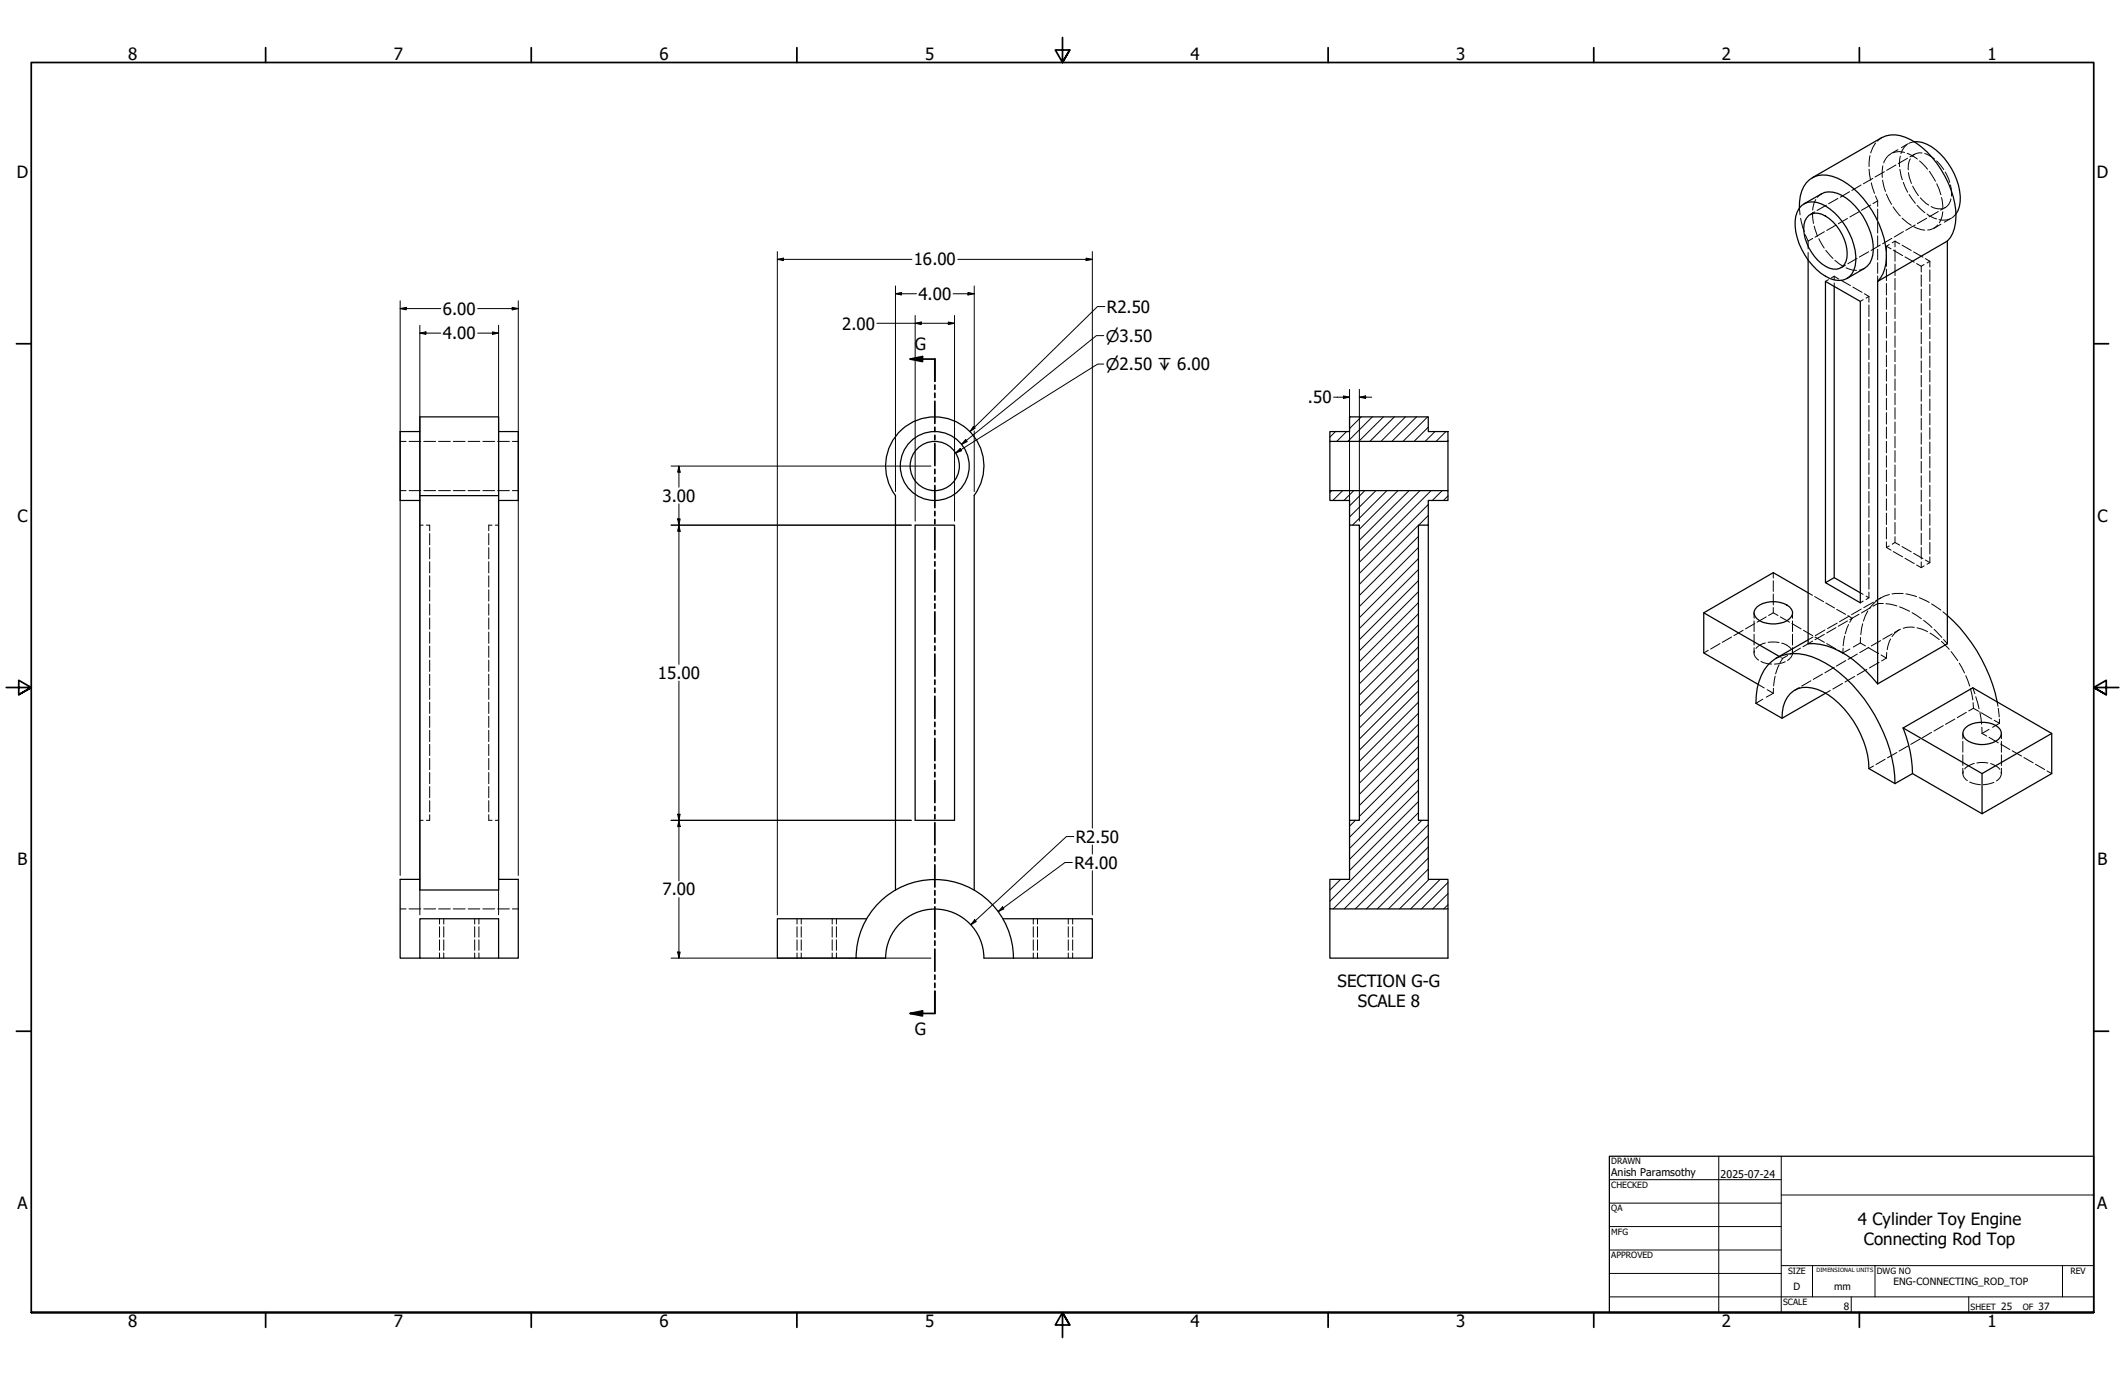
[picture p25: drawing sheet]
<svg xmlns="http://www.w3.org/2000/svg" width="864mm" height="559mm" viewBox="0 0 864 559" stroke-linecap="round" stroke-linejoin="round" font-family="sans-serif">
<defs><g id="words">
<g font-size="6.9">
<text x="52.1" y="24.4">8</text>
<text x="160" y="24.4">7</text>
<text x="268" y="24.4">6</text>
<text x="375.9" y="24.4">5</text>
<text x="483.9" y="24.4">4</text>
<text x="591.8" y="24.4">3</text>
<text x="699.8" y="24.4">2</text>
<text x="807.7" y="24.4">1</text>
<text x="6.9" y="72.3">D</text>
<text x="852.1" y="72.3">D</text>
<text x="371.3" y="107.9">16.00</text>
<text x="373.3" y="121.9">4.00</text>
<text x="180" y="127.9">6.00</text>
<text x="449.8" y="127.1">R2.50</text>
<text x="180" y="137.9">4.00</text>
<text x="342.3" y="133.9">2.00</text>
<text x="371.8" y="142.3">G</text>
<text x="531.6" y="163.9">.50</text>
<text x="269.2" y="203.9">3.00</text>
<text x="7.1" y="212">C</text>
<text x="852.4" y="212">C</text>
<text x="267.3" y="275.9">15.00</text>
<text x="437.2" y="342.5">R2.50</text>
<text x="7.2" y="351.7">B</text>
<text x="436.6" y="353">R4.00</text>
<text x="852.4" y="351.7">B</text>
<text x="269.2" y="363.9">7.00</text>
<text x="543.6" y="401">SECTION G-G</text>
<text x="551.8" y="409.3">SCALE 8</text>
<text x="371.8" y="420.4">G</text>
<text x="7.1" y="491.4">A</text>
<text x="852.3" y="491.4">A</text>
<text x="755.1" y="497.8">4 Cylinder Toy Engine</text>
<text x="757.5" y="506">Connecting Rod Top</text>
<text x="52.1" y="539.4">8</text>
<text x="160" y="539.4">7</text>
<text x="268" y="539.4">6</text>
<text x="375.9" y="539.4">5</text>
<text x="483.9" y="539.4">4</text>
<text x="591.8" y="539.4">3</text>
<text x="699.8" y="539.4">2</text>
<text x="807.7" y="539.4">1</text>
</g>
<g font-size="6.5">
<text x="449.4" y="138.8">⌀3.50</text>
<text x="449.4" y="150.4">⌀2.50 ↧ 6.00</text>
</g>
<g font-size="4.3">
<text x="654.8" y="477.8">Anish Paramsothy</text>
<text x="699.3" y="478.6">2025-07-24</text>
</g>
<g font-size="4.1">
<text x="728.9" y="524.1">D</text>
<text x="745.4" y="524.1">mm</text>
<text x="769.5" y="522.2">ENG-CONNECTING_ROD_TOP</text>
<text x="749.4" y="532.6">8</text>
<text x="813.2" y="532.6">25</text>
<text x="828.5" y="532.6">37</text>
</g>
<g font-size="3.5">
<text x="654.8" y="473.2">DRAWN</text>
<text x="654.8" y="482.8">CHECKED</text>
<text x="654.8" y="492.3">QA</text>
<text x="654.8" y="501.8">MFG</text>
<text x="654.8" y="511.4">APPROVED</text>
<text x="726.7" y="517.7">SIZE</text>
<text x="762.8" y="517.7">DWG NO</text>
<text x="841.4" y="517.7">REV</text>
<text x="724.7" y="530.4">SCALE</text>
<text x="800.9" y="532.6">SHEET</text>
<text x="822.1" y="532.6">OF</text>
</g>
<text font-size="2.3" x="738.3" y="516.9">DIMENSIONAL UNITS</text>
</g></defs>
<!-- layer: Hatch (ANSI) -->
<g fill="none" stroke="#000" stroke-width=".41">
<path d="M542.7 175.4l-2.3 2.3M547.2 175.4l-4 4M548.8 169.4l-.4 .3M553.2 169.4l-4.8 4.8M557.7 169.4l-9.9 10M562.2 169.4l-10 10M566.7 169.4l-10 10M571.2 169.4l-10 10M575.7 169.4l-10 10M580.2 169.4l-10 10M580.5 173.6l-5.8 5.8M583.2 175.4l-4 4"/>
<path d="M587.6 175.4l-4 4M588.5 179.1l-.4 .3M541.2 199.4l-.8 .8M545.7 199.4l-4 4M550.2 199.4l-4 4M554.7 199.4l-6.3 6.2M559.2 199.4l-10.8 10.7M563.6 199.4l-13.9 14M568.1 199.4l-15.7 15.7M572.6 199.4l-20.2 20.2M577.1 199.4l-24.7 24.6M581.6 199.4l-29.2 29.1"/>
<path d="M586.1 199.4l-4 4M576.5 218l-24.1 24M576.5 213.5l-24.1 24M580.5 209.5l-3.9 3.9M580.5 205l-28.1 28M588.5 201.5l-1.9 1.9M576.5 236l-24.1 24M576.5 231.5l-24.1 24M576.5 227l-24.1 24M576.5 222.5l-24.1 24M576.5 258.4l-24.1 24M576.5 253.9l-24.1 24"/>
<path d="M576.5 249.4l-24.1 24M576.5 244.9l-24.1 24M576.5 240.5l-24.1 24M576.5 276.4l-24.1 24M576.5 271.9l-24.1 24M576.5 267.4l-24.1 24M576.5 262.9l-24.1 24M576.5 298.8l-24.1 24M576.5 294.3l-24.1 24M576.5 289.9l-24.1 24M576.5 285.4l-24.1 24M576.5 280.9l-24.1 24"/>
<path d="M576.5 316.8l-28.1 28M576.5 312.3l-28.1 28M576.5 307.8l-24.1 24M576.5 303.3l-24.1 24M550.9 333.4l-2.5 2.4M576.5 330.3l-36.1 36M576.5 325.8l-28.1 28M576.5 321.3l-28.1 27.9M577.8 333.4l-36 36M580.5 339.7l-29.7 29.7M580.5 335.2l-34.2 34.2M544.8 357.4l-4.4 4.4"/>
<path d="M580.5 353.2l-16.2 16.2M580.5 348.7l-20.7 20.7M580.5 344.2l-25.2 25.2M580.8 357.4l-12 12M585.3 357.4l-12 12M588.5 358.6l-10.8 10.8M588.5 367.7l-1.8 1.7M588.5 363.2l-6.3 6.2"/>
</g>
<!-- layer: Hidden (ANSI) -->
<g fill="none" stroke="#000" stroke-width=".41">
<path d="M762.3 58.2l-1.1 1.6-.9 2.4M764.7 55.9l-1.7 1.4M774.9 58.8l-1 1-1.4 2.6M775.5 58.4l-2.8 1.6M777.9 57.6l-2.1 .6M740.2 78.8l-1.6 1.4M751.6 77.9l-3.7 2.2M756.3 75.2l-3.7 2.2M759.6 68.8l.6 4.4M760 63.2l-.4 4.5M760.5 74.3l1.3 4.3M761.1 72.5l-3.8 2.2"/>
<path d="M762.2 79.6l.9 2.1M765.1 73.2l1.2 4.6M765.2 67.4l-.2 4.7M765.8 69.8l-3.8 2.1M766.6 78.9l2.1 4.2M768.3 62.6a6 6 0 0 0-2.7 3.6M770.5 67.1l-3.7 2.1M771.3 60.8l-2.8 1.6M772.1 68.8l1 4.3M772.3 63.4l-.3 4.4M773.5 74.1l1.8 4M774 62a6.3 6.3 0 0 0-4.6 .1"/>
<path d="M775.1 62.3l4.1 2.3M775.2 64.3l-3.7 2.2M775.6 70.2l1.2 4.3M775.8 79.1l2.6 3.5M776.4 64.6a7.4 7.4 0 0 0-.9 4.4M777.3 75.6l2.4 3.9M778.1 62.7l-1.9 1.1M780.1 65.4l3.2 3.4M781.1 62.2a4.3 4.3 0 0 0-4.1 1.4M782.2 62.4l2.1 .9 1.9 1.3M784.1 69.7l2.5 4M787 65.4l2.9 3.5"/>
<path d="M787.1 74.7l1.7 4.4M790.5 69.9l1.9 4.2M792.7 75.2l.4 4.5M731.3 84.5l.2 2.8M731.8 88.7l1.4 5.4M733.7 95.4l1.1 2.6M734.8 98v3.1M736.6 86.4l.4 4.4M736.7 96.9l-1.9 1.1M737.3 91.9l1.4 4.1M737.5 86.1l-1.9 1.1M737.9 81.1l-.7 1.4-.5 2.8"/>
<path d="M739.2 97l2.2 3.8M741.4 94.2l-3.8 2.2M742.3 83.4l-3.9 2.1M746.1 91.5l-3.7 2.2M747 80.6l-3.9 2.2M750.8 88.8l-3.7 2.1M755.5 86l-3.7 2.2M760.3 83.3l-3.8 2.2M763.1 81.7v2.2M763.1 85v4.3M763.1 90.4v4.3M763.1 95.8v4.4"/>
<path d="M763.1 81.7l-1.9 1M764.2 99.6l-3.8 2.2M767.8 99.4l-1.2 .7M768.9 96.8l-3.8 2.3M769.4 84.1l2.9 3.7M770.1 98l-1.1 .7M772 99.1l-1.9-1.1v2.3M773 99.6l3.7 2.2M773 88.6l3.7 3M773.6 94.1l-3.8 2.2M777.7 92.1l3.2 1.2 1.3 .2M778.3 91.4l-3.8 2.2"/>
<path d="M779.1 83.4l3.2 3M780.4 80.4l3.4 3M783 88.7l-3.8 2.2M783.1 87l2.7 1.6 1.2 .4M784.8 83.9a6.3 6.3 0 0 0 4.4 .9M787.5 91.4a5.6 5.6 0 0 1-4.1 2.1M787.7 86l-3.7 2.1M788.8 91.1l-2.8 1.7M789.1 80.3l.5 4.6M789.6 86l-.3 1.8-1.1 2.8M790.6 84.3l-1.9 1.1M792.4 89l-1.4 .4-3-.1"/>
<path d="M792.9 80.8a4.7 4.7 0 0 1-2.6 3.7M793.1 88.6l-2.9 1.7M794.9 87l-1.6 1.5M734.8 102.6v3.1M742 101.7l2.9 3.3M743.1 113.7l-1.2 .7M745.4 112.3l1.9 1.1M745.4 112.3v1.4M745.4 115v1.4M745.4 112.3l-1.2 .7M745.7 105.9l3.6 2.5M748.2 113.9l3.8 2.2"/>
<path d="M750 107.8l-1.8 1M750.3 108.8l2.7 1 1.5 .1M753 116.6l3.7 2.2M754.7 105l-3.7 2.2M757.7 109.1l-2.1 .7M757.7 119.4l1.8 1.1M759.5 102.3l-3.9 2.2M763.1 101.3v4.3M763.1 106.7v4.4M763.1 112.1v2.3M766.6 100.1v2.3M766.6 103.6v4.6"/>
<path d="M766.6 109.4v4.6M766.6 115.2v4.7M766.6 100.1l1.9 1.1M769.4 101.7l3.8 2.2M770.1 101.5v4.7M770.1 107.3v4.7M770.1 113.2v4.7M770.1 119v4.7M774.2 104.4l3.7 2.2M777.7 102.4l3.8 2.1M778.9 107.1l1.9 1.1M780.8 108.2v2.4"/>
<path d="M780.8 111.7v4.7M780.8 117.5v4.7M781.9 107.5l-1.1 .7M782.4 105.1l1.9 1.1M784.3 106.2l-1.2 .7M784.3 106.2v2.3M784.3 109.7v4.7M784.3 115.5v4.6M757.2 121.8l-1.2 .7M759.5 120.5v2.3M759.5 124v4.7M759.5 129.8v4.6"/>
<path d="M759.5 135.6v4.7M759.5 120.5l-1.1 .7M766.6 121v4.7M766.6 126.9v4.7M766.6 132.7v4.7M766.6 138.6v4.6M770.1 124.8v4.7M770.1 130.7v4.6M770.1 136.5v4.7M780.8 123.4v4.6M780.8 129.2v4.7M780.8 135.1v4.6"/>
<path d="M784.3 121.3v4.7M784.3 127.2v4.6M784.3 133v4.7M784.3 138.8v4.7M759.5 141.5v4.6M759.5 147.3v4.7M759.5 153.1v4.7M759.5 158.9v4.7M766.6 144.4v4.6M766.6 150.2v4.7M766.6 156v4.7M770.1 142.3v4.7"/>
<path d="M770.1 148.1v4.7M770.1 154v4.7M770.1 159.8v4.7M780.8 140.9v4.6M780.8 146.7v4.7M780.8 152.5v4.7M780.8 158.4v4.7M784.3 144.7v4.7M784.3 150.5v4.7M784.3 156.3v4.7M162.6 179.4h2.4M166.2 179.4h4.8"/>
<path d="M172.2 179.4h4.8M178.2 179.4h4.8M184.2 179.4h4.8M190.2 179.4h4.8M196.2 179.4h4.8M202.2 179.4h4.8M208.2 179.4h2.4M759.5 164.8v4.7M759.5 170.6v4.7M759.5 176.5v4.6M766.6 161.9v4.7M766.6 167.7v4.6"/>
<path d="M766.6 173.5v4.7M766.6 179.4v4.6M770.1 165.7v4.6M770.1 171.5v4.6M770.1 177.4v4.6M780.8 164.2v4.6M780.8 170.1v4.6M780.8 175.9v4.6M784.3 162.2v4.6M784.3 168v4.7M784.3 173.8v4.7M784.3 179.6v4.7"/>
<path d="M162.6 199.4h2.4M166.2 199.4h4.8M172.2 199.4h4.8M178.2 199.4h4.8M184.2 199.4h4.8M190.2 199.4h4.8M196.2 199.4h4.8M202.2 199.4h4.8M208.2 199.4h2.4M759.5 182.3v4.6M759.5 188.1v4.7M759.5 193.9v4.7"/>
<path d="M759.5 199.8v4.7M766.6 185.2v4.7M766.6 191v4.7M766.6 196.8v4.7M770.1 183.1v4.7M770.1 189v4.7M770.1 194.8v4.7M780.8 181.7v4.7M780.8 187.5v4.7M780.8 193.4v4.7M780.8 199.2v4.6M784.3 185.5v4.7"/>
<path d="M784.3 191.3v4.7M784.3 197.2v4.6M170.6 213.4h1.4M173.3 213.4h1.3v2.3M174.6 216.9v4.5M198.6 216.9v4.5M200 213.4h-1.4v2.3M201.3 213.4h1.3M759.5 205.6v4.6M759.5 211.5v4.6M759.5 217.3v4.6M766.6 202.7v4.7"/>
<path d="M766.6 208.5v4.7M766.6 214.4v4.6M770.1 200.7v4.6M770.1 206.5v4.6M770.1 212.3v4.7M770.1 218.1v2.4M780.8 205v4.7M780.8 210.9v4.6M780.8 216.7v4.7M784.3 203v4.6M784.3 208.9v4.6M784.3 214.6v4.7"/>
<path d="M174.6 222.6v4.5M174.6 228.3v4.6M174.6 234v4.6M174.6 239.7v4.6M198.6 222.6v4.5M198.6 228.3v4.6M198.6 234v4.6M198.6 239.7v4.6M720.7 232.7v2.2M720.7 236v4.3M759.5 223.1v4.7M759.5 228.9v4.7"/>
<path d="M759.5 234.8v4.7M766.6 222.5l1.9 1.1M766.6 220.2v2.3M767.8 221.9l-1.2 .6M769.4 224.2l3.8 2.1M770.1 220.5l1.9 1.1M770.1 220.5l-1.1 .7M773 222.1l3.7 2.2M774.2 226.9l3.7 2.1M777.7 224.9l3.8 2.1M778.9 229.6l1.9 1.1M780.8 222.5v4.7"/>
<path d="M780.8 228.3v2.4M781.9 230l-1.1 .7M782.4 227.6l1.9 1.1M784.3 220.5v4.7M784.3 226.3v2.4M784.3 228.7l-1.2 .6M174.6 245.4v4.6M174.6 251.1v4.6M174.6 256.9v4.5M198.6 245.4v4.6M198.6 251.1v4.6M198.6 256.9v4.5"/>
<path d="M703.7 258.9l-3.8 2.1M708.4 256.2l-3.7 2.1M712.9 249v2.3M712.9 252.3v4.4M712.9 257.7v4.4M713.1 253.4l-3.7 2.2M717.8 250.7l-3.7 2.2M720.7 246.9v2.1l1.9 1.1M720.7 241.4v4.4M720.7 249l-1.9 1.1M723.5 250.7l3.8 2.2M728.2 253.4l3.8 2.2"/>
<path d="M728.5 249v2.3M728.5 252.3v4.4M728.5 257.7v4.4M732.9 256.2l3.8 2.1M734.8 240.9l1.8 1M736.8 258.9l-2 1.1M737.5 242.4l3.6 2.1M737.6 258.9l3.8 2.1M741.4 257.8l-3.8 2.2M741.7 256l-4 2.3M742 245l3.6 2.1M746.1 255.1l-3.7 2.1"/>
<path d="M746.4 247.6l3.7 2.1M746.6 253.2l-3.9 2.3M749.7 258.5l-.7 3.9M750.8 252.3l-3.7 2.2M751 250.2l1.7 1.1-1 1.6M751.3 253.8l-1.4 3.8M751.5 250.4l-3.9 2.3M755.5 249.6l-3.7 2.2M756 240.9l1.2 .7M756.1 259.1l-.1 2.2M756.4 247.5l-3.9 2.3M757 253.5l-.8 4.4"/>
<path d="M757.2 244.3l-1.2 .7M758.4 242.3l1.1 .7M759.1 248.3l-1.8 4.1M759.5 240.6v2.4M759.5 243l-1.1 .6M760.3 246.9l-3.8 2.2M761.4 244.7l-4 2.3M762.8 244l-3.1 3.3M764.3 243l-2 1.2M765.4 245.2l-2.3 .1-1.9 1.1M766.4 245.4l4.5 .9M767.8 241.6l-1.9 .6-2.2 1.2"/>
<path d="M768.3 259.7l-.5 .9-.8 3.4M769 257.6l-3.8 2.2M771.8 256l-1.9 1M772 246.6l4.1 1.8M772.4 255.7l-2.4 1.7-1.1 1.3M773.4 241.2l-4.5 .2M774.6 241.4l4.3 1.1M777 249l3.9 2.5M777.9 255h-3.1l-1.4 .3M779.1 255.1l4.2 1.6M780 242.9l4 2M781.7 252.1l3.5 2.9"/>
<path d="M784.4 257.3l3.7 2.6M785 245.4l3.7 2.6M786 255.8l3.2 3.2M789.6 248.7l1.8 1.4M789.9 259.9l1.5 1.7M174.6 262.6v4.5M174.6 268.3v4.6M174.6 274v4.6M174.6 279.7v4.5M198.6 262.6v4.5M198.6 268.3v4.6M198.6 274v4.6"/>
<path d="M198.6 279.7v4.5M694.2 264.3l-1.8 1.1M699 261.6l-3.8 2.2M712.9 263.2v2.2M713 264.5a2.93 2.93 0 0 0 1.7 3.8M714.5 278.1l2.5 1.5M715.6 268.8l2.5 .9 1.9 .2M717.4 261.3a6.5 6.5 0 0 0-3.8 2.2M718.6 261l4.4 .1M720.7 279.7v2M721.4 274.8l-.6 4M723 270.2l-1.4 3.7"/>
<path d="M723.1 266.8l.4 .3M724 267.3l.5 .3M724.1 261.4a6.9 6.9 0 0 1 3.8 2.3M724.5 267.6l-1.1 1.7M725.5 268.9l-2.2 .8-2.2 .2M726.5 266.4l-2 1.2M728.3 264.7a2.99 2.99 0 0 1-1.9 3.7M728.5 263.2v2.2M731.3 279.4l-1.9 1.1M731.7 263.4l-4.1 2.4M736 276.7l-3.8 2.1M736.7 260.5l-4 2.3"/>
<path d="M740.7 273.9l-3.8 2.2M742.4 261.6l3.7 2.2M745.4 271.2l-3.8 2.2M747.1 264.3l1.8 1.1M748.8 277.7l-3.9 2.3M749 263.4l-.1 2M750.1 268.5l-3.8 2.2M751.8 263.8l-2.9 1.6M753.7 274.9l-3.9 2.3M754.8 265.8l-3.7 2.2M756 261.3l-2.8 1.7M756 261.3l2.1 1.2"/>
<path d="M758.7 272l-3.9 2.3M759.2 263.1l4.3 2.5M759.5 263.1l-3.7 2.1M763.7 269.2l-4 2.3M764.3 260.3l-3.8 2.2M764.5 266.2l2.1 1.3M766.6 267.5l-1.9 1.1M766.8 265.2l-.2 2.3M789 260.7l3.2 3.2M792.9 264.8l2.7 3.7M796.2 269.5l2.2 4M798.9 274.6l1.6 4.2"/>
<path d="M800.8 279.9l1 4.5M801.8 279.5l.8 2.4M174.6 285.4v4.5M174.6 291.1v4.6M174.6 296.8v4.6M198.6 285.4v4.5M198.6 291.1v4.6M198.6 296.8v4.6M716.4 284.2l-2.8 1.6M718.2 280.3l2.5 1.4M720.7 281.7l-2.9 1.6M743.8 280.6l-1.9 1.1"/>
<path d="M785 297.6l-3.8 2.2M789.7 294.9l-3.8 2.2M794.4 292.2l-3.8 2.2M797.7 298.1v2.1M799.1 289.5l-3.7 2.2M801.9 285.6l.1 2.2M802 287.8l2.1 1.3M802 287.8l-1.9 1.1M803 283.1l1.3 4.9M804.6 289.2l.7 5.1M805.2 289.7l4.2 2.5M805.4 295.5l.1 2.6"/>
<path d="M805.5 298.1l1.9 1M808.4 299.7l3.7 2.2M808.4 296.4l-2.9 1.7M810.5 292.7l2.1 1.2M811.7 285.3l.3 1.7M812.1 287.8l.4 3.5M812.5 292.2l.1 1.7M812.6 293.9l-2.8 1.7M813.4 298.1v2.1M174.6 302.5v4.6M174.6 308.2v4.6M174.6 313.9v4.6"/>
<path d="M174.6 319.7v4.5M198.6 302.5v4.6M198.6 308.2v4.6M198.6 313.9v4.6M198.6 319.7v4.5M761.4 311.3l-1.9 1.1M766.1 308.5l-3.7 2.2M770.9 305.8l-3.8 2.2M775.6 303.1l-3.8 2.1M780.3 300.4l-3.8 2.1M797.7 301.3v4.4M797.7 306.8v4.3"/>
<path d="M797.7 312.2v2.2M797.9 313.4a3.1 3.1 0 0 0 1.6 3.8M800.5 317.8l2.5 .8 1.9 .3M802.3 310.3a7.3 7.3 0 0 0-3.9 2.2M803.4 310.1h4.4M809 310.3a7 7 0 0 1 3.7 2.4M810.3 317.9l-2.2 .7-2.2 .3M813.1 302.4l3.7 2.2M813.2 313.7a3.1 3.1 0 0 1-1.9 3.7M813.4 301.3v4.4M813.4 306.8v4.3M813.4 312.2v2.2"/>
<path d="M817.8 305.1l3.8 2.2M822.5 307.8l3.8 2.2M827.2 310.6l3.8 2.1M831.9 313.3l1.9 1.1M170.6 333.4h1.4M174.6 325.4v4.5M174.6 331.1v2.3h-1.3M198.6 325.4v4.5M198.6 331.1v2.3h1.4M201.3 333.4h1.3M162.6 369.4h2.4M166.2 369.4h4.8"/>
<path d="M172.2 369.4h4.8M178.2 369.4h4.8M180.3 373.4v2.1M180.3 376.6v4.3M184.2 369.4h4.8M190.2 369.4h4.8M192.9 373.4v2.1M192.9 376.6v4.3M196.2 369.4h4.8M202.2 369.4h4.8M208.2 369.4h2.4M325.6 373.4v2.1"/>
<path d="M325.6 376.6v4.3M338.2 373.4v2.1M338.2 376.6v4.3M421.6 373.4v2.1M421.6 376.6v4.3M434.1 373.4v2.1M434.1 376.6v4.3M180.3 382v4.2M180.3 387.3v2.1M192.9 382v4.2M192.9 387.3v2.1M325.6 382v4.2"/>
<path d="M325.6 387.3v2.1M338.2 382v4.2M338.2 387.3v2.1M421.6 382v4.2M421.6 387.3v2.1M434.1 382v4.2M434.1 387.3v2.1"/>
</g>
<!-- layer: Hidden Narrow (ANSI) -->
<g fill="none" stroke="#000" stroke-width=".41">
<path d="M178.6 373.4v2.1M178.6 376.6v4.3M194.6 373.4v2.1M194.6 376.6v4.3M323.9 373.4v2.1M323.9 376.6v4.3M339.9 373.4v2.1M339.9 376.6v4.3M419.9 373.4v2.1M419.9 376.6v4.3M435.9 373.4v2.1M435.9 376.6v4.3"/>
<path d="M178.6 382v4.2M178.6 387.3v2.1M194.6 382v4.2M194.6 387.3v2.1M323.9 382v4.2M323.9 387.3v2.1M339.9 382v4.2M339.9 387.3v2.1M419.9 382v4.2M419.9 387.3v2.1M435.9 382v4.2M435.9 387.3v2.1"/>
</g>
<!-- layer: Visible (ANSI) -->
<g fill="none" stroke="#000" stroke-width=".51">
<path d="M777.9 57.6a14 14 0 0 1 10.6 4.9 26.8 26.8 0 0 1 8.1 19.5l-.9 3.6-.8 1.4M736.5 72.3l28.2-16.4a12.1 12.1 0 0 1 11.9 .9 38.7 38.7 0 0 1 18.3 31.4 14.3 14.3 0 0 1-3.5 9.8M731.3 84.5a13.7 13.7 0 0 1 4.2-11.5 10.7 10.7 0 0 1 11.2-.6 37.4 37.4 0 0 1 18.9 24.2 20.8 20.8 0 0 1-1.3 16.3l-1.2 1.5M732.2 83.5a8.2 8.2 0 0 1 9.7 .2 26.9 26.9 0 0 1 12.3 22.5 7.2 7.2 0 0 1-6.9 7.8 17.4 17.4 0 0 1-12.4-8.2 24.5 24.5 0 0 1-5.1-17.9l1.3-3.2zM733.1 82.9l7.1-4.1a9.6 9.6 0 0 1 10.1 1.7 27.6 27.6 0 0 1 11 21.1 8.9 8.9 0 0 1-3.6 7.5l-7.1 4.1M735.1 87.6a6.7 6.7 0 0 1 8.3 1.2 19 19 0 0 1 7.2 16 5 5 0 0 1-7.2 4.2 18.7 18.7 0 0 1-10.2-17.8l.4-1.5zM791.4 98l-28.3 16.4v163.5M791.4 98v163.6l-28.3 16.3M734.8 105.7v155.9a29.3 29.3 0 0 1 20.8 8.6l2.6 2.3 4.9 5.4M745.4 116.4v118.4l10.6 6.1M170.6 175.4h-8v28h8M202.6 175.4h8v28h-8"/>
<path d="M540.4 175.4h8v-6h32.1v6h8v4h-48.1zM540.4 179.4v20M588.5 179.4v20M540.4 199.4h48.1v4h-8v10h-4v120h4v24h8v12h-48.1v-12h8v-24h4v-120h-4v-10h-8zM170.6 201.4h32v160.3h-32v-192.3h32v32M363.9 201.4a20 20 0 0 1 2.6-26.8 20 20 0 0 1 26.8 0 20 20 0 0 1 2.6 26.8M363.9 201.4v160.3M371.9 213.4h16v120h-16zM395.9 201.4v160.3M548.4 213.4v120M580.5 213.4v120M745.4 234.8l-3.5 2 14.1 8.2v-122.5l-14.1-8.1v122.4"/>
<path d="M692.4 249l30.7 17.8M714.1 246.6a11.3 11.3 0 0 1 13.2 0 3.2 3.2 0 0 1-1.1 5.7 11.7 11.7 0 0 1-12.1-.8 2.95 2.95 0 0 1 0-4.9zM734.8 240.9l-14.1-8.2-28.3 16.3v16.4l22.1 12.7M791.4 250.1a65.1 65.1 0 0 1 20.3 35.2M734.8 260l-12.9 7.5M724.2 291.9a11.9 11.9 0 0 1 6.4-12 14.4 14.4 0 0 1 12.4 2.5 39.3 39.3 0 0 1 16.5 30l10.6 6.1M741.9 281.7l-17.7 10.2-10.6-6.1a22 22 0 0 1 6.4-17 15.9 15.9 0 0 1 16.3-1.9 52.5 52.5 0 0 1 25.6 23.7 56.8 56.8 0 0 1 8.2 27.9M773.4 295.8l28.4-16.3 32 18.6v16.3l-28.3 16.3v-16.3M773.4 295.8l32.1 18.6 28.3-16.3M773.4 295.8a51.1 51.1 0 0 1 3.8 18.6M798.9 295.7a11.4 11.4 0 0 1 13.3 0 3.2 3.2 0 0 1-1.1 5.5 11.6 11.6 0 0 1-12.2-.7 3 3 0 0 1 0-4.8zM777.2 314.4l28.3 16.3"/>
<path d="M777.2 314.4l-7.1 4.1M170.6 357.4h-8v32h8M202.6 357.4h8v32h-8M170.6 373.4h32v16h-32zM352.2 373.4h-36.3v16h32M407.6 373.4h36.3v16h-32M540.4 369.4v20h48.1v-20M347.9 389.4a32 32 0 0 1 32-32 32 32 0 0 1 32 32M347.9 389.4h12a20 20 0 0 1 20-20 20 20 0 0 1 20 20h12"/>
<circle cx="379.9" cy="189.4" r="10"/>
<circle cx="379.9" cy="189.4" r="14"/>
</g>
<!-- layer: Section Line (ANSI) -->
<g fill="none" stroke="#000" stroke-width=".7">
<path d="M369.9 145.9l5-1v2zM369.9 145.9h10v9M379.9 156.5v1.7M379.9 159.8v1.7M379.9 163.1v9M379.9 173.6v1.8M379.9 176.9v1.8M379.9 180.2v9M379.9 190.7v1.8M379.9 194v1.8M379.9 197.3v9M379.9 207.8v1.8"/>
<path d="M379.9 211.1v1.8M379.9 214.4v9.1M379.9 225v1.8M379.9 228.3v1.8M379.9 231.6v9M379.9 242.1v1.8M379.9 245.4v1.8M379.9 248.7v9M379.9 259.2v1.8M379.9 262.5v1.9M379.9 265.8v9M379.9 276.4v1.7"/>
<path d="M379.9 279.7v1.7M379.9 283v9M379.9 293.5v1.8M379.9 296.8v1.8M379.9 300.1v9M379.9 310.6v1.8M379.9 313.9v1.8M379.9 317.2v9M379.9 327.7v1.8M379.9 331v1.8M379.9 334.3v9M379.9 344.9v1.7"/>
<path d="M379.9 348.2v1.7M379.9 351.5v9M379.9 361.9v1.9M379.9 365.3v1.8M379.9 368.6v9M379.9 379.1v1.8M379.9 382.4v1.8M379.9 385.7v9M379.9 396.2v1.8M379.9 399.5v1.8M369.9 411.9l5-1.1v2.1zM379.9 402.8v9.1h-10"/>
</g>
<path d="M369.9 145.9l5-1v2zM369.9 411.9l5-1.1v2.1z" fill="#000"/>
<!-- layer: Border (ANSI) -->
<g fill="none" stroke="#000" stroke-width=".7">
<path d="M107.9 19.4v6M215.9 19.4v6M323.8 19.4v6M431.8 15.2v10.2l-2.9-5.1h5.8l-2.9 5.1 2.9-5.1M539.8 19.4v6M647.7 19.4v6M755.6 19.4v6M6.7 139.7h6M850.9 139.7h6M2.5 279.4h10.2l-5.1-2.9v5.8l5.1-2.9-5.1 2.9M861.1 279.4h-10.2l5.1-2.9v5.8l-5.1-2.9 5.1 2.9M6.7 419.1h6"/>
<path d="M850.9 419.1h6M12.7 533.4v-508h838.2v508h-838.2h838.2M107.9 533.4v6M215.9 533.4v6M323.8 533.4v6M434.7 538.5l-2.9-5.1 2.9 5.1h-5.8l2.9-5.1v10.2M539.8 533.4v6M647.7 533.4v6M755.6 533.4v6"/>
</g>
<!-- layer: Title (ANSI) -->
<g fill="none" stroke="#000" stroke-width=".41">
<path d="M654 479.4h69.9M698.5 469.9v63.5M723.9 469.9v63.5M654 488.9h69.9M654 498.5h69.9M723.9 485.6h127M654 508h69.9M654 517.5h69.9M723.9 514.3h127M736.6 514.3v12.7M762 514.3v12.7M838.2 514.3v12.7"/>
<path d="M654 527h196.9M752.3 527v6.4M800.1 527v6.4"/>
</g>
<path d="M654 469.9h196.9v63.5h-196.9z" fill="none" stroke="#000" stroke-width=".51"/>
<!-- layer: Dimension (ANSI) -->
<g fill="none" stroke="#000" stroke-width=".41">
<path d="M315.9 105.4l2.5-.5v1zM315.9 105.4h54.7M315.9 102.2v269.6M363.9 119.4l2.5-.5v1zM363.9 119.4h8.5M363.9 116.2v83.6M387.3 119.4h8.6M389.3 105.4h54.6M393.4 118.9l2.5 .5-2.5 .5zM395.9 116.2v57.5M441.4 104.9l2.5 .5-2.5 .5zM443.9 102.2v234.3"/>
<path d="M162.6 125.4l2.5-.5v1zM162.6 125.4h16.5M162.6 122.2v233.6M170.6 135.4l2.5-.5v1zM170.6 135.4h8.5M170.6 132.2v239.6M194.1 125.4h16.5M194.1 135.4h8.5M200.2 134.9l2.4 .5-2.4 .5zM202.6 132.2v239.6M208.2 124.9l2.4 .5-2.4 .5zM210.6 122.2v233.6"/>
<path d="M356.4 131.4h31.5M371.9 131.4l2.5-.5v1zM371.9 128.2v83.6M385.4 130.9l2.5 .5-2.5 .5zM387.9 128.2v83.6M448.6 136.4h-3l-54.8 44.2M449 124.6h-3l-51.8 50.8M548.4 158.2v53.6M552.4 158.2v53.6M392.4 178.6l.7 .9-2.3 1.1zM395.6 173.3l.7 .7-2.1 1.4zM395.9 175.1v24.7"/>
<path d="M542 161.4h6.4M546 160.9l2.4 .5-2.4 .5zM552.4 161.4l2.6-.5v1zM552.4 161.4h5.1M272.7 189.4h105.6M275.9 189.4l.5 2.5h-1zM275.9 189.4v8.6M272.7 213.4h97.6M275.4 210.9h1l-.5 2.5zM275.9 213.4l.5 2.5h-1zM275.9 204.8v65.2M275.9 276.8v81.2"/>
<path d="M272.7 333.4h97.6M275.4 330.9h1l-.5 2.5zM275.9 333.4l.5 2.5h-1zM436.4 340h-3l-38.8 35.8M435.8 350.5h-3l-27.1 20M443.9 343.4v3.7M443.9 353.9v17.9M275.9 364.8v24.6M396.1 373.8l.6 .7-2.1 1.3zM407.4 368.6l.6 .8-2.3 1.1zM272.7 389.4h105.6M275.4 386.9h1l-.5 2.5z"/>
</g>
<g fill="#000">
<path d="M315.9 105.4l2.5-.5v1zM363.9 119.4l2.5-.5v1zM393.4 118.9l2.5 .5-2.5 .5zM441.4 104.9l2.5 .5-2.5 .5zM162.6 125.4l2.5-.5v1zM170.6 135.4l2.5-.5v1zM200.2 134.9l2.4 .5-2.4 .5zM208.2 124.9l2.4 .5-2.4 .5zM371.9 131.4l2.5-.5v1zM385.4 130.9l2.5 .5-2.5 .5zM392.4 178.6l.7 .9-2.3 1.1zM395.6 173.3l.7 .7-2.1 1.4z"/>
<path d="M546 160.9l2.4 .5-2.4 .5zM552.4 161.4l2.6-.5v1zM275.9 189.4l.5 2.5h-1zM275.4 210.9h1l-.5 2.5zM275.9 213.4l.5 2.5h-1zM275.4 330.9h1l-.5 2.5zM275.9 333.4l.5 2.5h-1zM396.1 373.8l.6 .7-2.1 1.3zM407.4 368.6l.6 .8-2.3 1.1zM275.4 386.9h1l-.5 2.5z"/>
</g>
<!-- layer: Symbol (ANSI) -->
<path d="M448.6 148h-2.5l-57.7 36.1M388.4 184.1l1.8-1.8 .6 .9z" fill="none" stroke="#000" stroke-width=".41"/>
<path d="M388.4 184.1l1.8-1.8 .6 .9z" fill="#000"/>
<use href="#words"/>
</svg>
